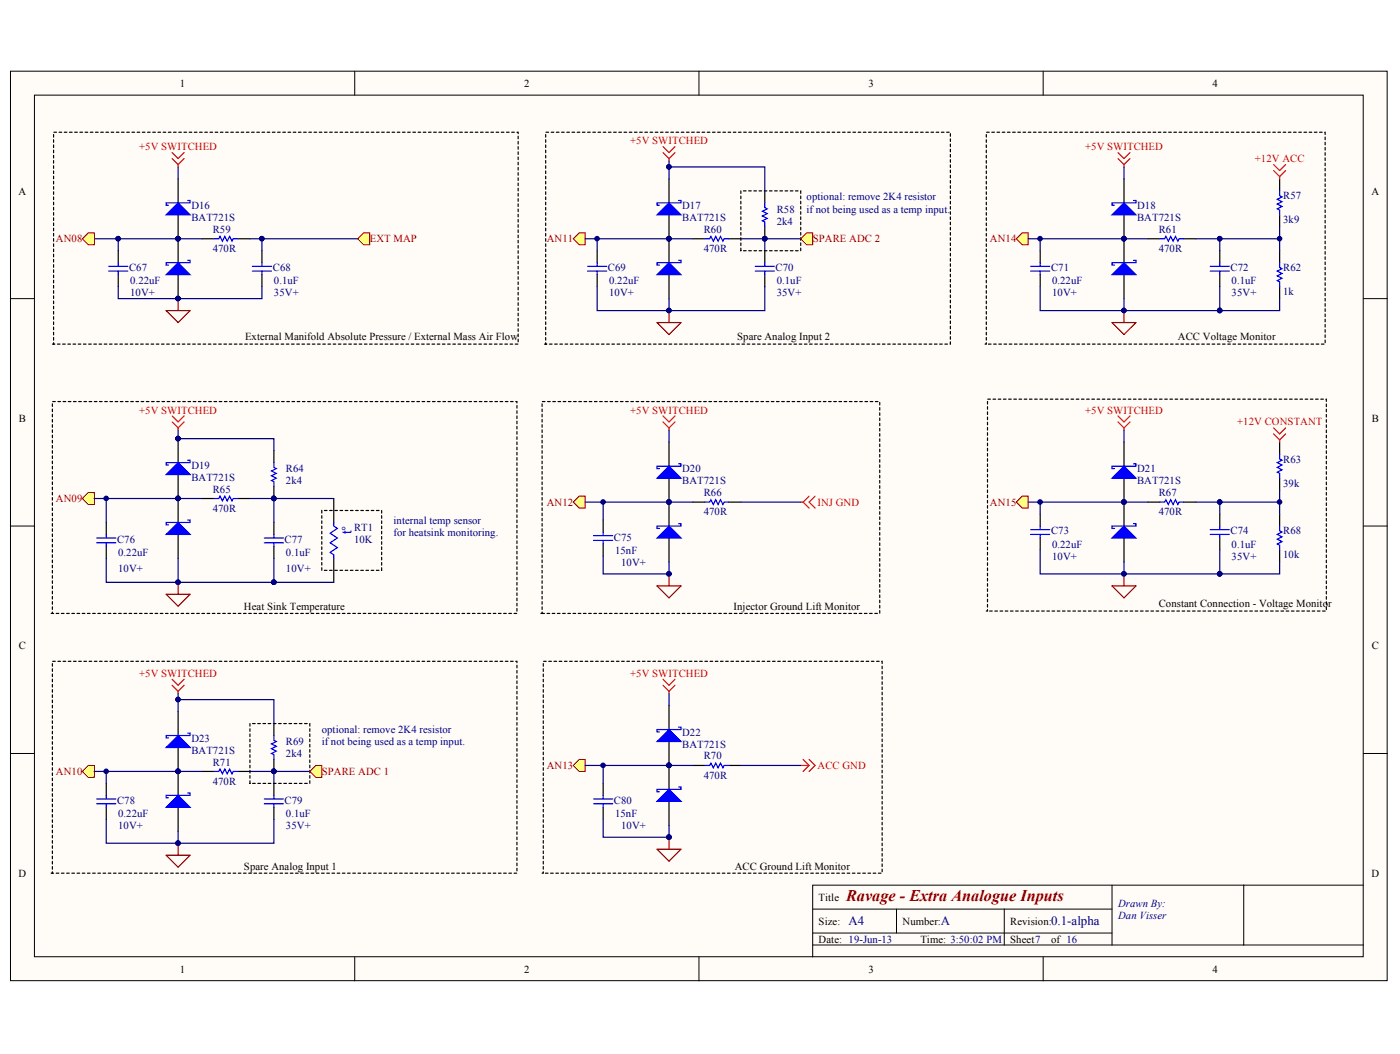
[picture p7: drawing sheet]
<svg xmlns="http://www.w3.org/2000/svg" width="271mm" height="204mm" viewBox="0 0 271 204" stroke-linecap="round" stroke-linejoin="round" font-family="sans-serif">
<defs><g id="words">
<text font-size="3.1" fill="#800000" x="163.8" y="174.3">Ravage - Extra Analogue Inputs</text>
<text font-size="2.5" fill="#00f" x="68" y="103.4" transform="rotate(-90 68 103.4)">t°</text>
<g font-size="2.5" fill="#000080">
<text x="164.2" y="179">A4</text>
<text x="182.1" y="179">A</text>
<text x="203.4" y="179">0.1-alpha</text>
</g>
<g font-size="2.1">
<text x="34.8" y="16.8">1</text>
<text x="101.4" y="16.8">2</text>
<text x="168.1" y="16.8">3</text>
<text x="234.7" y="16.8">4</text>
<text x="3.6" y="37.6">A</text>
<text x="265.4" y="37.6">A</text>
<text x="47.4" y="65.9">External Manifold Absolute Pressure / External Mass Air Flow</text>
<text x="142.7" y="65.9">Spare Analog Input 2</text>
<text x="228" y="65.9">ACC Voltage Monitor</text>
<text x="3.6" y="81.6">B</text>
<text x="265.5" y="81.6">B</text>
<text x="47.2" y="118">Heat Sink Temperature</text>
<text x="142" y="118">Injector Ground Lift Monitor</text>
<text x="224.2" y="117.5">Constant Connection - Voltage Monito</text>
<text x="257" y="117.5">r</text>
<text x="3.6" y="125.6">C</text>
<text x="265.5" y="125.6">C</text>
<text x="3.6" y="169.6">D</text>
<text x="47.2" y="168.3">Spare Analog Input 1</text>
<text x="142.2" y="168.3">ACC Ground Lift Monitor</text>
<text x="265.4" y="169.6">D</text>
<text x="158.4" y="174.3">Title</text>
<text x="158.4" y="178.9">Size:</text>
<text x="174.7" y="178.9">Number:</text>
<text x="195.5" y="178.9">Revision:</text>
<text x="158.4" y="182.4">Date: 19-Jun-13</text>
<text x="178.1" y="182.4">Time: 3:50:02 PM</text>
<text x="195.5" y="182.4">Sheet7</text>
<text x="203.4" y="182.4">of 16</text>
<text x="34.8" y="188.2">1</text>
<text x="101.4" y="188.2">2</text>
<text x="168.1" y="188.2">3</text>
<text x="234.7" y="188.2">4</text>
</g>
<g font-size="2.1" fill="#f00">
<text x="26.9" y="29.1">+5V SWITCHED</text>
<text x="121.9" y="27.9">+5V SWITCHED</text>
<text x="210" y="29.1">+5V SWITCHED</text>
<text x="242.8" y="31.4">+12V ACC</text>
<text x="26.9" y="80">+5V SWITCHED</text>
<text x="121.9" y="80">+5V SWITCHED</text>
<text x="210" y="80">+5V SWITCHED</text>
<text x="239.4" y="82.3">+12V CONSTANT</text>
<text x="158.2" y="97.9">INJ GND</text>
<text x="26.9" y="130.9">+5V SWITCHED</text>
<text x="121.9" y="130.9">+5V SWITCHED</text>
<text x="158.2" y="148.8">ACC GND</text>
</g>
<g font-size="2.1" fill="#000080">
<text x="37" y="40.4">D16</text>
<text x="132" y="40.4">D17</text>
<text x="150.3" y="41.1">R58</text>
<text x="156.1" y="38.8">optional: remove 2K4 resistor</text>
<text x="156.1" y="41.1">if not being used as a temp input.</text>
<text x="220.1" y="40.4">D18</text>
<text x="248.3" y="38.6">R57</text>
<text x="37" y="42.7">BAT721S</text>
<text x="41.2" y="45">R59</text>
<text x="132" y="42.7">BAT721S</text>
<text x="136.2" y="45">R60</text>
<text x="150.3" y="43.4">2k4</text>
<text x="220.1" y="42.7">BAT721S</text>
<text x="224.2" y="45">R61</text>
<text x="248.3" y="43.2">3k9</text>
<text x="25" y="52.4">C67</text>
<text x="41.2" y="48.8">470R</text>
<text x="52.8" y="52.4">C68</text>
<text x="117.6" y="52.4">C69</text>
<text x="136.2" y="48.8">470R</text>
<text x="150.1" y="52.4">C70</text>
<text x="203.4" y="52.4">C71</text>
<text x="224.2" y="48.8">470R</text>
<text x="238.1" y="52.4">C72</text>
<text x="248.3" y="52.4">R62</text>
<text x="25.2" y="55">0.22uF</text>
<text x="25.2" y="57.3">10V+</text>
<text x="53" y="55">0.1uF</text>
<text x="53" y="57.3">35V+</text>
<text x="117.9" y="55">0.22uF</text>
<text x="117.9" y="57.3">10V+</text>
<text x="150.3" y="55">0.1uF</text>
<text x="150.3" y="57.3">35V+</text>
<text x="203.6" y="55">0.22uF</text>
<text x="203.6" y="57.3">10V+</text>
<text x="238.4" y="55">0.1uF</text>
<text x="238.4" y="57.3">35V+</text>
<text x="248.3" y="57.1">1k</text>
<text x="248.3" y="89.5">R63</text>
<text x="37" y="90.7">D19</text>
<text x="37" y="93">BAT721S</text>
<text x="41.2" y="95.3">R65</text>
<text x="55.3" y="93.7">2k4</text>
<text x="55.3" y="91.4">R64</text>
<text x="132" y="91.4">D20</text>
<text x="132" y="93.7">BAT721S</text>
<text x="220.1" y="91.4">D21</text>
<text x="220.1" y="93.7">BAT721S</text>
<text x="248.3" y="94.1">39k</text>
<text x="41.2" y="99">470R</text>
<text x="76.2" y="101.3">internal temp sensor</text>
<text x="136.2" y="99.7">470R</text>
<text x="136.2" y="96">R66</text>
<text x="224.2" y="99.7">470R</text>
<text x="224.2" y="96">R67</text>
<text x="22.7" y="105">C76</text>
<text x="22.9" y="107.6">0.22uF</text>
<text x="55.1" y="105">C77</text>
<text x="55.3" y="107.6">0.1uF</text>
<text x="68.5" y="102.7">RT1</text>
<text x="68.5" y="105">10K</text>
<text x="76.2" y="103.6">for heatsink monitoring.</text>
<text x="118.8" y="104.6">C75</text>
<text x="119" y="107.1">15nF</text>
<text x="203.4" y="103.4">C73</text>
<text x="203.6" y="105.9">0.22uF</text>
<text x="238.1" y="103.4">C74</text>
<text x="238.4" y="105.9">0.1uF</text>
<text x="248.3" y="103.4">R68</text>
<text x="22.9" y="110.6">10V+</text>
<text x="55.3" y="110.6">10V+</text>
<text x="120.2" y="109.4">10V+</text>
<text x="203.6" y="108.3">10V+</text>
<text x="238.4" y="108.3">35V+</text>
<text x="248.3" y="108">10k</text>
<text x="37" y="143.5">D23</text>
<text x="62.3" y="141.8">optional: remove 2K4 resistor</text>
<text x="132" y="142.3">D22</text>
<text x="37" y="145.8">BAT721S</text>
<text x="41.2" y="148.1">R71</text>
<text x="55.3" y="146.5">2k4</text>
<text x="55.3" y="144.2">R69</text>
<text x="62.3" y="144.2">if not being used as a temp input.</text>
<text x="132" y="144.6">BAT721S</text>
<text x="136.2" y="146.9">R70</text>
<text x="22.7" y="155.5">C78</text>
<text x="41.2" y="151.8">470R</text>
<text x="55.1" y="155.5">C79</text>
<text x="118.8" y="155.5">C80</text>
<text x="136.2" y="150.6">470R</text>
<text x="22.9" y="158">0.22uF</text>
<text x="22.9" y="160.4">10V+</text>
<text x="55.3" y="158">0.1uF</text>
<text x="55.3" y="160.4">35V+</text>
<text x="119" y="158">15nF</text>
<text x="120.2" y="160.4">10V+</text>
<text x="216.4" y="175.4">Drawn By:</text>
<text x="216.4" y="177.7">Dan Visser</text>
</g>
<g font-size="2.1" fill="#800000">
<text x="10.8" y="46.9">AN08</text>
<text x="71.6" y="46.9">EXT MAP</text>
<text x="105.8" y="46.9">AN11</text>
<text x="157.3" y="46.9">SPARE ADC 2</text>
<text x="191.6" y="46.9">AN14</text>
<text x="10.8" y="97.1">AN09</text>
<text x="105.8" y="97.9">AN12</text>
<text x="191.6" y="97.9">AN15</text>
<text x="10.8" y="150">AN10</text>
<text x="62.3" y="150">SPARE ADC 1</text>
<text x="105.8" y="148.8">AN13</text>
</g>
</g></defs>
<g fill="#fffcf8" stroke="#000" stroke-width=".19">
<path d="M2 13.8h266.4v175.9h-266.4z"/>
<path d="M6.7 18.4h257.1v166.7h-257.1z"/>
</g>
<g fill="none" stroke="#000" stroke-width=".19">
<path d="M68.6 13.8v4.6M135.3 13.8v4.6M201.9 13.8v4.6M2 57.8h4.7M263.9 57.8h4.6M2 101.8h4.7M263.9 101.8h4.6M2 145.8h4.7M263.9 145.8h4.6M157.3 175.9h57.9M173.5 175.9v4.6M194.3 175.9v6.9"/>
<path d="M215.2 171.2v11.6M240.7 171.2h-83.4v13.9M263.9 171.2h-23.2v11.6M68.6 185.1v4.7M135.3 185.1v4.7M157.3 182.8h106.6M157.3 180.5h57.9M201.9 185.1v4.7"/>
</g>
<g fill="none" stroke="#800000" stroke-width=".23">
<path d="M34.5 57.8v2.3M32.2 60.1h4.6l-2.3 2.3zM127.2 62.4h4.6l-2.3 2.3zM129.5 60.1v2.3M215.2 62.4h4.6l-2.3 2.3zM217.5 60.1v2.3M32.2 115h4.6l-2.3 2.3zM34.5 112.7v2.3M127.2 113.3h4.6l-2.3 2.4zM129.5 111v2.3M215.2 113.3h4.6l-2.3 2.4zM217.5 111v2.3"/>
<path d="M32.2 165.5h4.6l-2.3 2.3zM34.5 163.1v2.4M127.2 164.3h4.6l-2.3 2.3zM129.5 162v2.3"/>
</g>
<g fill="#000080" stroke="#000080" stroke-width=".19">
<circle cx="34.4" cy="57.7" r=".44"/>
<circle cx="34.4" cy="163.1" r=".44"/>
<circle cx="53" cy="149.2" r=".44"/>
<circle cx="20.5" cy="149.2" r=".44"/>
<circle cx="148" cy="46.2" r=".44"/>
<circle cx="115.5" cy="46.2" r=".44"/>
<circle cx="129.4" cy="60.1" r=".44"/>
<circle cx="22.9" cy="46.2" r=".44"/>
<circle cx="50.7" cy="46.2" r=".44"/>
<circle cx="34.4" cy="112.6" r=".44"/>
<circle cx="53" cy="96.4" r=".44"/>
<circle cx="20.5" cy="96.4" r=".44"/>
<circle cx="53" cy="112.6" r=".44"/>
<circle cx="129.4" cy="111" r=".44"/>
<circle cx="129.4" cy="162" r=".44"/>
<circle cx="217.5" cy="60.1" r=".44"/>
<circle cx="201.3" cy="46.2" r=".44"/>
<circle cx="236" cy="46.2" r=".44"/>
<circle cx="247.6" cy="46.2" r=".44"/>
<circle cx="236" cy="60.1" r=".44"/>
<circle cx="217.5" cy="111" r=".44"/>
<circle cx="201.3" cy="97.1" r=".44"/>
<circle cx="236" cy="97.1" r=".44"/>
<circle cx="247.6" cy="97.1" r=".44"/>
<circle cx="236" cy="111" r=".44"/>
</g>
<g fill="none" stroke="#f00" stroke-width=".23">
<path d="M33.3 29.5l1.2 1.2 1.1-1.2M33.3 30.7l1.2 1.1M34.5 31.8v.5M35.6 30.7l-1.1 1.1M128.3 28.4l1.2 1.1 1.1-1.1M128.3 29.5l1.2 1.2M129.5 30.7v.4M130.6 29.5l-1.1 1.2M216.4 29.5l1.1 1.2 1.2-1.2M216.4 30.7l1.1 1.1M217.5 31.8v.5M218.7 30.7l-1.2 1.1"/>
<path d="M246.5 31.8l1.1 1.2 1.2-1.2M246.5 33l1.1 1.2M247.6 34.2v.4M248.8 33l-1.2 1.2M33.3 80.5l1.2 1.1 1.1-1.1M33.3 81.6l1.2 1.2M34.5 82.8v.4M35.6 81.6l-1.1 1.2M128.3 80.5l1.2 1.1 1.1-1.1M128.3 81.6l1.2 1.2M129.5 82.8v.4M130.6 81.6l-1.1 1.2"/>
<path d="M155 97.1h.4M155.4 97.1l1.2 1.2M156.6 96l-1.2 1.1M157.7 96l-1.1 1.1 1.1 1.2M216.4 80.5l1.1 1.1 1.2-1.1M216.4 81.6l1.1 1.2M217.5 82.8v.4M218.7 81.6l-1.2 1.2M246.5 82.8l1.1 1.1 1.2-1.1M246.5 83.9l1.1 1.2M247.6 85.1v.5M248.8 83.9l-1.2 1.2"/>
<path d="M33.3 131.4l1.2 1.2 1.1-1.2M33.3 132.6l1.2 1.1M34.5 133.7v.5M35.6 132.6l-1.1 1.1M128.3 131.4l1.2 1.2 1.1-1.2M128.3 132.6l1.2 1.1M129.5 133.7v.5M130.6 132.6l-1.1 1.1M155 148.1h1.6M155.4 146.9l1.2 1.2M156.6 148.1l-1.2 1.1M156.6 146.9l1.1 1.2-1.1 1.1"/>
</g>
<g fill="none" stroke="#000" stroke-width=".23">
<path d="M148 36.9v2.3M247.6 34.6v2.3M22.9 48.5v2.3M22.9 53.1v2.4M39.1 46.2h2.3M46.1 46.2h2.3M50.7 48.5v2.3M50.7 53.1v2.4M115.6 48.5v2.3M115.6 53.1v2.4M134.1 46.2h2.3M141.1 46.2h2.3"/>
<path d="M148 43.9v2.3M148 48.5v2.3M148 53.1v2.4M201.3 48.5v2.3M201.3 53.1v2.4M222.2 46.2h2.3M229.1 46.2h2.3M236.1 48.5v2.3M236.1 53.1v2.4M247.6 41.6v2.3M247.6 48.5v2.3M247.6 55.5v2.3"/>
<path d="M39.1 96.4h2.3M46.1 96.4h2.3M53 87.2v2.3M53 94.1v2.3M64.6 96.4v4.7M134.1 97.1h2.3M141.1 97.1h2.3M201.3 99.5v2.3M222.2 97.1h2.3M229.1 97.1h2.3M236.1 99.5v2.3M247.6 85.6v2.3"/>
<path d="M247.6 92.5v2.3M247.6 99.5v2.3M20.6 101.1v2.3M20.6 105.7v2.3M53 101.1v2.3M53 105.7v2.3M64.6 108v4.7M201.3 104.1v2.3M236.1 104.1v2.3M247.6 106.4v2.3M53 140v2.3M20.6 151.6v2.3"/>
<path d="M20.6 156.2v2.3M39.1 149.2h2.3M46.1 149.2h2.3M53 146.9v2.3M53 151.6v2.3M53 156.2v2.3M134.1 148.1h2.3M141.1 148.1h2.3"/>
</g>
<g fill="none" stroke="#00f" stroke-width=".23">
<path d="M148 39.2v1l.5 .2-1 .5 1 .4-1 .5 1 .5-1 .4 .5 .3v.9M247.6 36.9v1l.5 .2-.9 .5 .9 .4-.9 .5 .9 .4-.9 .5 .4 .2v1M21 51.5h3.7M21 52.4h3.7M22.9 50.8v.7M22.9 52.4v.7M41.4 46.2h.9l.3-.5 .4 1 .5-1 .5 1 .4-1 .5 1 .2-.5h1M48.8 51.5h3.7M48.8 52.4h3.7M50.7 50.8v.7M50.7 52.4v.7M113.7 51.5h3.7"/>
<path d="M113.7 52.4h3.7M115.6 50.8v.7M115.6 52.4v.7M136.4 46.2h.9l.3-.5 .4 1 .5-1 .5 1 .4-1 .5 1 .2-.5h1M146.2 51.5h3.7M146.2 52.4h3.7M148 50.8v.7M148 52.4v.7M199.4 51.5h3.8M199.4 52.4h3.8M201.3 50.8v.7M201.3 52.4v.7"/>
<path d="M224.5 46.2h.9l.2-.5 .5 1 .5-1 .4 1 .5-1 .4 1 .3-.5h.9M234.2 51.5h3.7M234.2 52.4h3.7M236.1 50.8v.7M236.1 52.4v.7M247.6 50.8v1l.5 .2-.9 .4 .9 .5-.9 .5 .9 .4-.9 .5 .4 .2v1M41.4 96.4h.9l.3-.4 .4 .9 .5-.9 .5 .9 .4-.9 .5 .9 .2-.5h1M53 89.5v.9l.5 .3-1 .4 1 .5-1 .4 1 .5-1 .5 .5 .2v.9M136.4 97.1h.9l.3-.4 .4 .9 .5-.9 .5 .9 .4-.9 .5 .9 .2-.5h1M224.5 97.1h.9l.2-.4 .5 .9 .5-.9 .4 .9 .5-.9 .4 .9 .3-.5h.9M247.6 87.9v.9l.5 .2-.9 .5 .9 .5-.9 .4 .9 .5-.9 .4 .4 .3v.9M18.7 104.1h3.7"/>
<path d="M18.7 105h3.7M20.6 103.4v.7M20.6 105v.7M51.2 104.1h3.7M51.2 105h3.7M53 103.4v.7M53 105v.7M64.6 101.1v.7l.7 .4-1.4 1 1.4 .9-1.4 .9 1.4 .9-1.4 1 .7 .4v.7M199.4 102.5h3.8M199.4 103.4h3.8M201.3 101.8v.7M201.3 103.4v.7"/>
<path d="M234.2 102.5h3.7M234.2 103.4h3.7M236.1 101.8v.7M236.1 103.4v.7M247.6 101.8v.9l.5 .2-.9 .5 .9 .5-.9 .4 .9 .5-.9 .4 .4 .3v.9M18.7 154.6h3.7M18.7 155.5h3.7M20.6 153.9v.7M20.6 155.5v.7M41.4 149.2h.9l.3-.4 .4 .9 .5-.9 .5 .9 .4-.9 .5 .9 .2-.5h1M51.2 154.6h3.7M51.2 155.5h3.7"/>
<path d="M53 142.3v.9l.5 .3-1 .4 1 .5-1 .4 1 .5-1 .5 .5 .2v.9M53 153.9v.7M53 155.5v.7M136.4 148.1h.9l.3-.5 .4 .9 .5-.9 .5 .9 .4-.9 .5 .9 .2-.4h1"/>
</g>
<g fill="none" stroke="#000080" stroke-width=".23">
<path d="M18.2 46.2h4.7v2.3M48.4 46.2h2.3v2.3M50.7 46.2h18.5M115.6 55.5v4.6h32.4v-4.6M115.6 46.2v2.3M143.4 46.2h4.6M155 46.2h-7v2.3M201.3 46.2v2.3M231.4 46.2h4.7v2.3M236.1 46.2h11.5M247.6 57.8v2.3h-11.5M247.6 43.9v4.6"/>
<path d="M20.6 96.4v4.7M48.4 96.4h4.6v4.7M53 96.4h11.6M143.4 97.1h11.6M201.3 97.1v2.4M231.4 97.1h4.7v2.4M236.1 97.1h11.5M247.6 94.8v4.7M53 112.7h11.6M247.6 108.7v2.3h-11.5M20.6 158.5v4.6h32.4v-4.6M20.6 149.2v2.4"/>
<path d="M48.4 149.2h4.6M60 149.2h-7v2.4M143.4 148.1h11.6"/>
</g>
<path d="M143.4 48.5v-11.6h11.6v11.6h-11.6M73.9 110.3v-11.5h-11.6v11.5h11.6M48.4 151.6v-11.6h11.6v11.6h-11.6" fill="none" stroke="#000" stroke-width=".23" stroke-dasharray=".5 .5"/>
<g fill="#ffff80" stroke="#800000" stroke-width=".19">
<path d="M15.9 46.2l1.2-1.2h1.1v2.4h-1.1z" fill-rule="evenodd"/>
<path d="M15.9 96.4l1.2-1.1h1.1v2.3h-1.1z" fill-rule="evenodd"/>
<path d="M196.7 46.2l1.1-1.2h1.2v2.4h-1.2z" fill-rule="evenodd"/>
<path d="M69.2 46.2l1.2-1.2h1.1v2.4h-1.1z" fill-rule="evenodd"/>
<path d="M110.9 148.1l1.2-1.2h1.1v2.3h-1.1z" fill-rule="evenodd"/>
<path d="M110.9 97.1l1.2-1.1h1.1v2.3h-1.1z" fill-rule="evenodd"/>
<path d="M110.9 46.2l1.2-1.2h1.1v2.4h-1.1z" fill-rule="evenodd"/>
<path d="M15.9 149.2l1.2-1.1h1.1v2.3h-1.1z" fill-rule="evenodd"/>
<path d="M60 149.2l1.1-1.1h1.2v2.3h-1.2z" fill-rule="evenodd"/>
<path d="M155 46.2l1.1-1.2h1.2v2.4h-1.2z" fill-rule="evenodd"/>
<path d="M196.7 97.1l1.1-1.1h1.2v2.3h-1.2z" fill-rule="evenodd"/>
</g>
<path d="M10.1 66.6h.3v-41h89.9v41h-89.9M105.4 66.6h.2v-41h78.3v41h-78.3M190.6 66.6h.3v-41h65.5v41h-65.5M9.9 118.7h.2v-41h89.9v41h-89.9M104.7 118.7h.2v-41h65.4v41h-65.4M190.9 118.2h.2v-41h65.6v41h-65.6M9.9 168.9h.2v-41h89.9v41h-89.9M104.9 168.9h.2v-41h65.6v41h-65.6" fill="none" stroke="#000" stroke-width=".23" stroke-dasharray=".5 .5"/>
<g fill="none" stroke="#000080" stroke-width=".23">
<path d="M34.5 32.3v2.3M129.5 31.1v1.2h18.5v4.6M129.5 32.3v2.3M217.5 32.3v2.3M22.9 55.5v2.3h27.8v-2.3M22.9 46.2h16.2M113.2 46.2h20.9M129.5 57.8v2.3M199 46.2h23.2M201.3 55.5v4.6h34.8v-4.6M217.5 57.8v2.3M18.2 96.4h20.9"/>
<path d="M34.5 83.2v1.7h18.5v2.3M113.2 97.1h20.9M116.7 97.1v3.5M129.5 83.2v2.4M199 97.1h23.2M217.5 83.2v2.4M20.6 108v4.7h32.4v-4.7M34.5 108v4.7M116.7 107.6v3.4h12.8v-2.3M201.3 106.4v4.6h34.8v-4.6M217.5 108.7v2.3M34.5 134.2v1.1h18.5v4.7"/>
<path d="M34.5 135.3v2.4M129.5 134.2v2.3M18.2 149.2h20.9M113.2 148.1h20.9M116.7 158.5v3.5h12.8v-2.3M116.7 148.1v3.5M34.5 160.8v2.3"/>
</g>
<g fill="#000080" stroke="#000080" stroke-width=".19">
<circle cx="34.4" cy="84.8" r=".44"/>
<circle cx="34.4" cy="135.3" r=".44"/>
<circle cx="129.4" cy="32.3" r=".44"/>
<circle cx="129.4" cy="162" r=".44"/>
<circle cx="116.7" cy="148.1" r=".44"/>
<circle cx="116.7" cy="97.1" r=".44"/>
<circle cx="34.4" cy="46.2" r=".44"/>
<circle cx="34.4" cy="57.7" r=".44"/>
<circle cx="22.9" cy="46.2" r=".44"/>
<circle cx="34.4" cy="96.4" r=".44"/>
<circle cx="53" cy="112.6" r=".44"/>
<circle cx="34.4" cy="112.6" r=".44"/>
<circle cx="34.4" cy="149.2" r=".44"/>
<circle cx="34.4" cy="163.1" r=".44"/>
<circle cx="129.4" cy="148.1" r=".44"/>
<circle cx="129.4" cy="97.1" r=".44"/>
<circle cx="129.4" cy="111" r=".44"/>
<circle cx="129.4" cy="46.2" r=".44"/>
<circle cx="129.4" cy="60.1" r=".44"/>
<circle cx="217.5" cy="46.2" r=".44"/>
<circle cx="236" cy="60.1" r=".44"/>
<circle cx="217.5" cy="60.1" r=".44"/>
<circle cx="217.5" cy="97.1" r=".44"/>
<circle cx="236" cy="111" r=".44"/>
<circle cx="217.5" cy="111" r=".44"/>
</g>
<g fill="none" stroke="#000" stroke-width=".23">
<path d="M34.5 34.6v4.6M129.5 34.6v4.6M217.5 34.6v4.6M34.5 41.6v9.2M34.5 53.1v4.7M129.5 41.6v9.2M129.5 53.1v4.7M217.5 41.6v9.2M217.5 53.1v4.7M34.5 84.9v4.6M34.5 91.8v9.3M129.5 85.6v4.6"/>
<path d="M129.5 92.5v9.3M217.5 85.6v4.6M217.5 92.5v9.3M34.5 103.4v4.6M116.7 100.6v2.3M116.7 105.2v2.4M129.5 104.1v4.6M217.5 104.1v4.6M34.5 137.7v4.6M129.5 136.5v4.6M34.5 144.6v9.3M34.5 156.2v4.6"/>
<path d="M116.7 151.6v2.3M116.7 156.2v2.3M129.5 143.5v9.2M129.5 155v4.7"/>
</g>
<g fill="none" stroke="#00f" stroke-width=".23">
<path d="M36.3 38.8h.5v.4h-4.6v.5h.4M131.3 38.8h.5v.4h-4.6v.5h.4M219.4 38.8h.4v.4h-4.6v.5h.5M36.3 50.4h.5v.4h-4.6v.5h.4M131.3 50.4h.5v.4h-4.6v.5h.4M219.4 50.4h.4v.4h-4.6v.5h.5M36.3 89h.5v.5h-4.6v.5h.4M131.3 89.7h.5v.5h-4.6v.5h.4M219.4 89.7h.4v.5h-4.6v.5h.5M36.3 100.6h.5v.5h-4.6v.4h.4M114.9 103.6h3.7M114.9 104.5h3.7"/>
<path d="M116.7 102.9v.7M116.7 104.5v.7M131.3 101.3h.5v.5h-4.6v.4h.4M219.4 101.3h.4v.5h-4.6v.4h.5M36.3 141.8h.5v.5h-4.6v.5h.4M36.3 153.4h.5v.5h-4.6v.4h.4M114.9 154.6h3.7M114.9 155.5h3.7M116.7 153.9v.7M116.7 155.5v.7M131.3 140.7h.5v.4h-4.6v.5h.4M131.3 152.3h.5v.4h-4.6v.5h.4"/>
</g>
<g fill="#00f" stroke="#00f" stroke-width=".23">
<path d="M32.2 41.6l2.3-2.4 2.3 2.4z"/>
<path d="M32.2 53.1l2.3-2.3 2.3 2.3z"/>
<path d="M32.2 91.8l2.3-2.3 2.3 2.3z"/>
<path d="M32.2 103.4l2.3-2.3 2.3 2.3z"/>
<path d="M32.2 144.6l2.3-2.3 2.3 2.3z"/>
<path d="M32.2 156.2l2.3-2.3 2.3 2.3z"/>
<path d="M127.2 143.5l2.3-2.4 2.3 2.4z"/>
<path d="M127.2 155l2.3-2.3 2.3 2.3z"/>
<path d="M127.2 92.5l2.3-2.3 2.3 2.3z"/>
<path d="M127.2 104.1l2.3-2.3 2.3 2.3z"/>
<path d="M127.2 41.6l2.3-2.4 2.3 2.4z"/>
<path d="M127.2 53.1l2.3-2.3 2.3 2.3z"/>
<path d="M215.2 41.6l2.3-2.4 2.3 2.4z"/>
<path d="M215.2 53.1l2.3-2.3 2.3 2.3z"/>
<path d="M215.2 92.5l2.3-2.3 2.3 2.3z"/>
<path d="M215.2 104.1l2.3-2.3 2.3 2.3z"/>
</g>
<use href="#words"/>
</svg>
